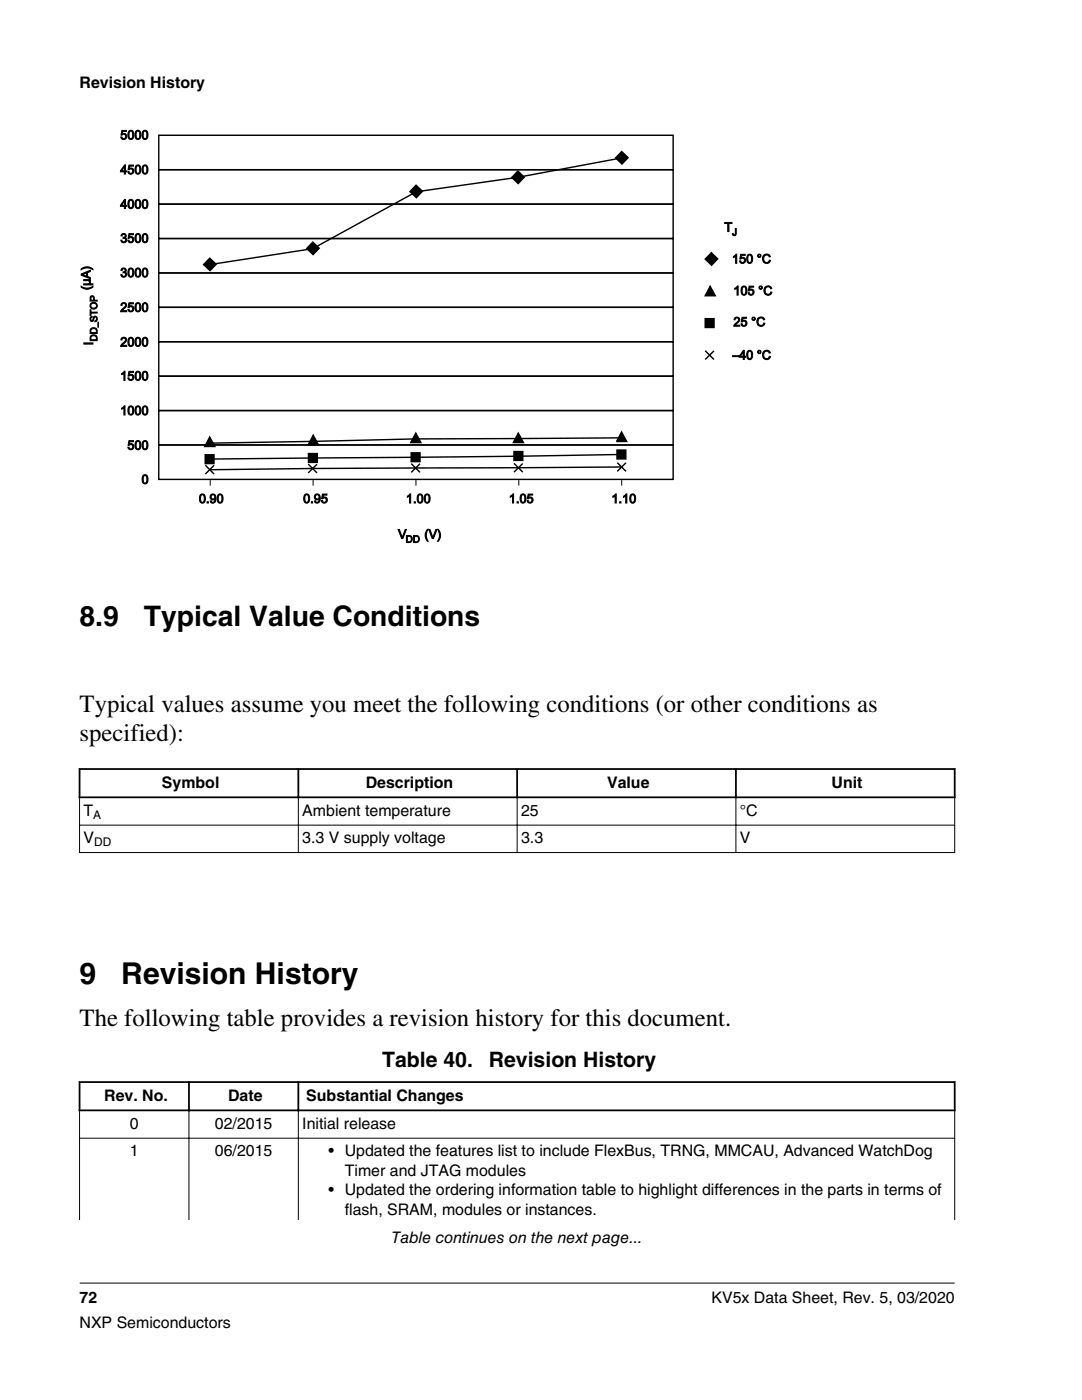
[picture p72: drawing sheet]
<svg xmlns="http://www.w3.org/2000/svg" width="216mm" height="279mm" viewBox="0 0 216 279" stroke-linecap="round" stroke-linejoin="round" font-family="sans-serif">
<defs><g id="words">
<g font-size="6">
<text x="15.9" y="196.3">9</text>
<text x="24.2" y="196.3">Revision History</text>
</g>
<g font-size="5.6">
<text x="15.9" y="124.9">8.9</text>
<text x="28.7" y="124.9">Typical Value Conditions</text>
</g>
<g font-size="4.9">
<text x="15.9" y="142.2">Typical values assume you meet the following conditions (or other conditions as</text>
<text x="15.9" y="147.8">specified):</text>
<text x="15.9" y="204.9">The following table provides a revision history for this document.</text>
</g>
<g font-size="4.2">
<text x="76.2" y="212.9">Table 40.</text>
<text x="97.5" y="212.9">Revision History</text>
</g>
<g font-size="3.2">
<text x="15.9" y="17.5">Revision History</text>
<text x="32.3" y="157.2">Symbol</text>
<text x="73" y="157.2">Description</text>
<text x="121.1" y="157.2">Value</text>
<text x="165.9" y="157.2">Unit</text>
<text x="16.7" y="162.8">T</text>
<text x="60.3" y="162.8">Ambient temperature</text>
<text x="104" y="162.8">25</text>
<text x="147.6" y="162.8">°C</text>
<text x="16.7" y="168.3">V</text>
<text x="60.3" y="168.3">3.3 V supply voltage</text>
<text x="104" y="168.3">3.3</text>
<text x="147.6" y="168.3">V</text>
<text x="20.8" y="219.6">Rev. No.</text>
<text x="45.5" y="219.6">Date</text>
<text x="61.1" y="219.6">Substantial Changes</text>
<text x="25.9" y="225.3">0</text>
<text x="42.9" y="225.3">02/2015</text>
<text x="60.3" y="225.3">Initial release</text>
<text x="25.9" y="230.8">1</text>
<text x="42.9" y="230.8">06/2015</text>
<text x="65.6" y="230.8">• Updated the features list to include FlexBus, TRNG, MMCAU, Advanced WatchDog</text>
<text x="65.6" y="238.5">• Updated the ordering information table to highlight differences in the parts in terms of</text>
<text x="68.8" y="234.6">Timer and JTAG modules</text>
<text x="68.8" y="242.4">flash, SRAM, modules or instances.</text>
<text x="78.1" y="248">Table continues on the next page...</text>
<text x="15.9" y="260">72</text>
<text x="142" y="260">KV5x Data Sheet, Rev. 5, 03/2020</text>
<text x="15.9" y="265">NXP Semiconductors</text>
</g>
<g font-size="2.5">
<text x="24" y="27.8">5000</text>
<text x="24" y="34.7">4500</text>
<text x="24" y="41.6">4000</text>
<text x="144.6" y="46.2">T</text>
<text x="24" y="48.4">3500</text>
<text x="146.1" y="52.5">150 °C</text>
<text x="18" y="57.9" transform="rotate(-90 18 57.9)">(μA)</text>
<text x="24" y="55.3">3000</text>
<text x="146.3" y="58.9">105 °C</text>
<text x="24" y="62.2">2500</text>
<text x="146.3" y="65.1">25 °C</text>
<text x="18.5" y="68.9" transform="rotate(-90 18.5 68.9)">I</text>
<text x="24" y="69.1">2000</text>
<text x="146.2" y="71.7">–40 °C</text>
<text x="24" y="75.9">1500</text>
<text x="24" y="82.8">1000</text>
<text x="25.4" y="89.7">500</text>
<text x="28.2" y="96.6">0</text>
<text x="39.7" y="100.4">0.90</text>
<text x="60.5" y="100.4">0.95</text>
<text x="81" y="100.4">1.00</text>
<text x="101.5" y="100.4">1.05</text>
<text x="122" y="100.4">1.10</text>
<text x="79.4" y="107.5">V</text>
<text x="84.7" y="107.5">(V)</text>
</g>
<g font-size="2.4">
<text x="18.6" y="163.5">A</text>
<text x="18.8" y="168.9">DD</text>
</g>
<g font-size="2">
<text x="146.1" y="47">J</text>
<text x="19.4" y="68.1" transform="rotate(-90 19.4 68.1)">DD_STOP</text>
<text x="80.9" y="108.3">DD</text>
</g>
</g></defs>
<path d="M41.9 95.8v1.1M62.5 95.8v1.1M83 95.8v1.1M103.5 95.8v1.1M124.1 95.8v1.1" fill="none" stroke="#000" stroke-width=".2"/>
<g fill="none" stroke="#000" stroke-width=".28">
<path d="M31.7 27h102.6v6.9h-102.6zM31.7 33.9h102.6v6.8h-102.6zM83 37l1.3 1.2-1.2 1.3-1.3-1.3zM103.3 34.1l1.3 1.3-1.2 1.2-1.3-1.2zM124.1 30.2l1.2 1.3-1.2 1.2-1.3-1.2zM124.1 31.5l-20.7 3.9-20.4 2.9-20.6 11.3-20.6 3.2M31.7 40.7h102.6v6.9h-102.6zM31.7 47.6h102.6v6.9h-102.6zM31.7 54.5h102.6v6.8h-102.6zM41.9 51.5l1.2 1.2-1.2 1.3-1.3-1.2zM62.4 48.3l1.3 1.2-1.2 1.3-1.3-1.2zM141.9 50.4l1.3 1.3-1.2 1.2-1.3-1.2z"/>
<path d="M31.7 61.3h102.6v6.9h-102.6zM31.7 68.2h102.6v6.9h-102.6zM31.7 75.1h102.6v6.8h-102.6zM140.7 63.6h1.8v1.8h-1.8zM140.7 70l1.8 1.7M142.5 70l-1.8 1.7M31.7 88.8h102.6v6.9h-102.6zM31.7 81.9h102.6v6.9h-102.6zM40.9 90.8h1.8v1.7h-1.8zM41 92.8l1.7 1.8M42.7 92.9l-1.7 1.7M61.5 92.6l1.8 1.8"/>
<path d="M61.5 90.5h1.8v1.8h-1.8zM63.3 92.6l-1.8 1.8M82.1 90.4h1.7v1.7h-1.7zM82.1 92.5l1.7 1.8M83.8 92.5l-1.7 1.8M102.6 90.1h1.7v1.8h-1.7zM102.6 92.5l1.7 1.7M104.3 92.5l-1.7 1.7M123.1 89.8h1.8v1.8h-1.8zM123.2 92.3l1.7 1.8M124 90.7l-20.6 .4-61.6 .5M124 87.4l-41 .2-41.2 .8"/>
<path d="M124 93.2l-61.6 .3-20.6 .2M124.9 92.3l-1.7 1.8"/>
</g>
<path d="M83 37l1.3 1.2-1.2 1.3-1.3-1.3zM103.3 34.1l1.3 1.3-1.2 1.2-1.3-1.2zM124.1 30.2l1.2 1.3-1.2 1.2-1.3-1.2zM41.9 51.5l1.2 1.2-1.2 1.3-1.3-1.2zM62.4 48.3l1.3 1.2-1.2 1.3-1.3-1.2zM141.9 50.4l1.3 1.3-1.2 1.2-1.3-1.2zM140.7 63.6h1.8v1.8h-1.8zM40.9 90.8h1.8v1.7h-1.8zM61.5 90.5h1.8v1.8h-1.8zM82.1 90.4h1.7v1.7h-1.7zM102.6 90.1h1.7v1.8h-1.7zM123.1 89.8h1.8v1.8h-1.8z" fill="#000"/>
<g fill="#000" stroke="#000" stroke-width=".28">
<path d="M141.7 57.1l1 1.9h-2z" fill-rule="evenodd"/>
<path d="M41.8 87.2l1.1 1.9h-2z" fill-rule="evenodd"/>
<path d="M62.5 86.9l1 1.8h-2z" fill-rule="evenodd"/>
<path d="M83 86.4l1 1.9h-2z" fill-rule="evenodd"/>
<path d="M103.4 86.4l1 1.9h-2z" fill-rule="evenodd"/>
<path d="M124 86.2l1 1.9h-2z" fill-rule="evenodd"/>
</g>
<g fill="#fff">
<path d="M15.9 153.5h174.6v18.5h-174.6z" fill-rule="evenodd"/>
<path d="M16.1 153.7h43.3v5.2h-43.3z" fill-rule="evenodd"/>
<path d="M59.7 153.7h43.3v5.2h-43.3z" fill-rule="evenodd"/>
<path d="M103.4 153.7h43.3v5.2h-43.3z" fill-rule="evenodd"/>
<path d="M147 153.7h43.3v5.2h-43.3z" fill-rule="evenodd"/>
<path d="M16 159.3h43.4v5.3h-43.4z" fill-rule="evenodd"/>
<path d="M59.6 159.3h43.5v5.3h-43.5z" fill-rule="evenodd"/>
<path d="M103.3 159.3h43.5v5.3h-43.5z" fill-rule="evenodd"/>
<path d="M146.9 159.3h43.5v5.3h-43.5z" fill-rule="evenodd"/>
<path d="M16 164.8h43.4v5.3h-43.4z" fill-rule="evenodd"/>
<path d="M59.6 164.8h43.5v5.3h-43.5z" fill-rule="evenodd"/>
<path d="M103.3 164.8h43.5v5.3h-43.5z" fill-rule="evenodd"/>
<path d="M146.9 164.8h43.5v5.3h-43.5z" fill-rule="evenodd"/>
</g>
<path d="M15.7 153.5h175M15.7 159.1h175M15.9 153.3v6M59.5 153.3v6M103.2 153.3v6M146.8 153.3v6M190.5 153.3v6" fill="none" stroke="#000" stroke-width=".35"/>
<path d="M15.9 159.3v10.9M59.5 158.9v11.3M103.2 158.9v11.3M146.8 158.9v11.3M190.5 159.3v10.9M15.8 164.7h174.8M15.8 170.1h174.8" fill="none" stroke="#000" stroke-width=".2"/>
<g fill="#fff">
<path d="M15.9 209.3h174.6v39.8h-174.6z" fill-rule="evenodd"/>
<path d="M16.1 216.1h21.4v5.3h-21.4z" fill-rule="evenodd"/>
<path d="M37.9 216.1h21.5v5.3h-21.5z" fill-rule="evenodd"/>
<path d="M59.7 216.1h130.6v5.3h-130.6z" fill-rule="evenodd"/>
<path d="M16 221.8h21.6v5.3h-21.6z" fill-rule="evenodd"/>
<path d="M37.8 221.8h21.6v5.3h-21.6z" fill-rule="evenodd"/>
<path d="M59.6 221.8h130.8v5.3h-130.8z" fill-rule="evenodd"/>
<path d="M16 227.2h21.6v16.3h-21.6z" fill-rule="evenodd"/>
<path d="M37.8 227.2h21.6v16.3h-21.6z" fill-rule="evenodd"/>
<path d="M59.6 227.2h130.8v16.3h-130.8z" fill-rule="evenodd"/>
</g>
<path d="M15.7 216h175M15.9 215.8v6M37.7 215.8v6M59.5 215.8v6M190.5 215.8v6M15.7 221.6h175" fill="none" stroke="#000" stroke-width=".35"/>
<path d="M15.8 227.2h174.8M15.9 221.7v21.8M37.7 221.4v22.1M59.5 221.4v22.1M190.5 221.7v21.8M15.9 256.1h174.6" fill="none" stroke="#000" stroke-width=".2"/>
<use href="#words"/>
</svg>
